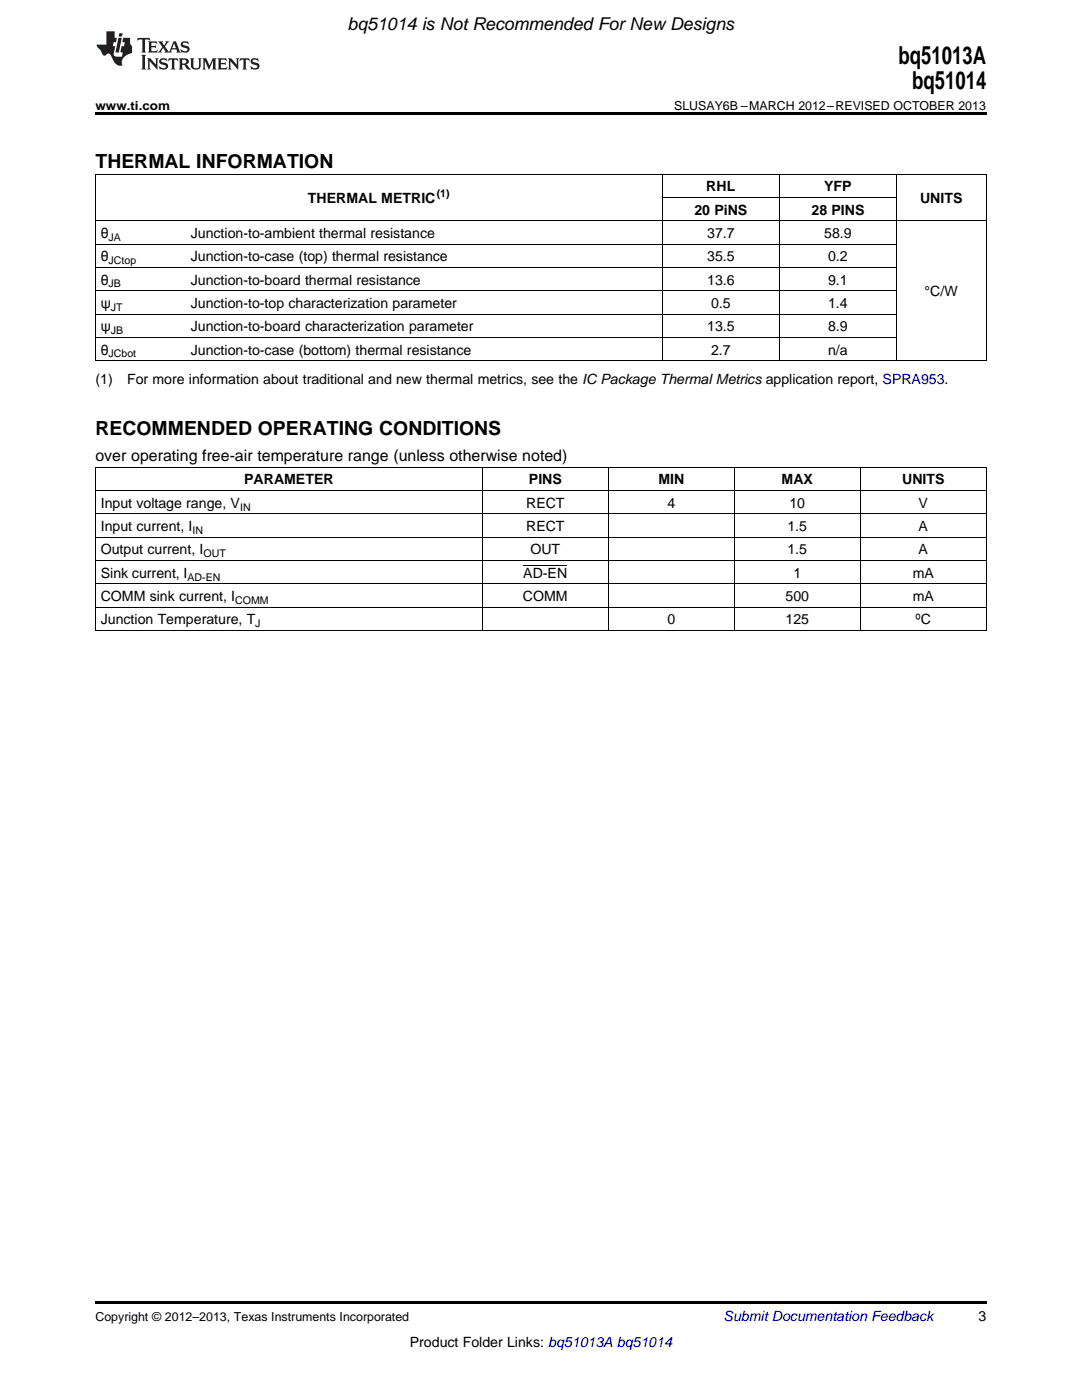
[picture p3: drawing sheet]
<svg xmlns="http://www.w3.org/2000/svg" width="216mm" height="279mm" viewBox="0 0 216 279" stroke-linecap="round" stroke-linejoin="round" font-family="sans-serif">
<defs><g id="words">
<g font-size="4.9">
<text x="179.3" y="12.8">bq51013A</text>
<text x="182" y="17.8">bq51014</text>
</g>
<g font-size="3.9">
<text x="19" y="33.5">THERMAL INFORMATION</text>
<text x="19" y="86.9">RECOMMENDED OPERATING CONDITIONS</text>
</g>
<text font-size="3.5" x="69.4" y="6">bq51014 is Not Recommended For New Designs</text>
<text font-size="3.2" x="19" y="92">over operating free-air temperature range (unless otherwise noted)</text>
<g font-size="2.8">
<text x="61.5" y="40.5">THERMAL METRIC</text>
<text x="140.9" y="38.2">RHL</text>
<text x="164.5" y="38.2">YFP</text>
<text x="183.6" y="40.5">UNITS</text>
<text x="20.1" y="47.5">θ</text>
<text x="38.1" y="47.5">Junction-to-ambient thermal resistance</text>
<text x="138.6" y="42.8">20 PiNS</text>
<text x="141.1" y="47.5">37.7</text>
<text x="161.9" y="42.8">28 PINS</text>
<text x="164.5" y="47.5">58.9</text>
<text x="20.1" y="52.1">θ</text>
<text x="38.1" y="52.1">Junction-to-case (top) thermal resistance</text>
<text x="141.1" y="52.1">35.5</text>
<text x="165.2" y="52.1">0.2</text>
<text x="20.1" y="56.8">θ</text>
<text x="38.1" y="56.8">Junction-to-board thermal resistance</text>
<text x="141.1" y="56.8">13.6</text>
<text x="165.2" y="56.8">9.1</text>
<text x="184.5" y="59.1">°C/W</text>
<text x="20.1" y="61.5">ψ</text>
<text x="38.1" y="61.5">Junction-to-top characterization parameter</text>
<text x="141.9" y="61.5">0.5</text>
<text x="165.2" y="61.5">1.4</text>
<text x="20.1" y="66.1">ψ</text>
<text x="20.1" y="70.8">θ</text>
<text x="38.1" y="66.1">Junction-to-board characterization parameter</text>
<text x="38.1" y="70.8">Junction-to-case (bottom) thermal resistance</text>
<text x="141.1" y="66.1">13.5</text>
<text x="141.9" y="70.8">2.7</text>
<text x="165.2" y="66.1">8.9</text>
<text x="165.2" y="70.8">n/a</text>
<text x="19" y="76.6">(1)</text>
<text x="25.4" y="76.6">For more information about traditional and new thermal metrics, see the IC Package Thermal Metrics application report, SPRA953.</text>
<text x="20.1" y="101.3">Input voltage range, V</text>
<text x="48.7" y="96.7">PARAMETER</text>
<text x="105" y="101.3">RECT</text>
<text x="105.6" y="96.7">PINS</text>
<text x="131.4" y="96.7">MIN</text>
<text x="133.2" y="101.3">4</text>
<text x="156" y="96.7">MAX</text>
<text x="157.5" y="101.3">10</text>
<text x="180" y="96.7">UNITS</text>
<text x="183.3" y="101.3">V</text>
<text x="20.1" y="106">Input current, I</text>
<text x="105" y="106">RECT</text>
<text x="157.1" y="106">1.5</text>
<text x="183.3" y="106">A</text>
<text x="20.1" y="110.6">Output current, I</text>
<text x="105.8" y="110.6">OUT</text>
<text x="157.1" y="110.6">1.5</text>
<text x="183.3" y="110.6">A</text>
<text x="20.1" y="115.3">Sink current, I</text>
<text x="20.1" y="119.9">COMM sink current, I</text>
<text x="104.4" y="119.9">COMM</text>
<text x="104.4" y="115.3">AD-EN</text>
<text x="156.7" y="119.9">500</text>
<text x="158.3" y="115.3">1</text>
<text x="182.1" y="115.3">mA</text>
<text x="182.1" y="119.9">mA</text>
<text x="20.1" y="124.6">Junction Temperature, T</text>
<text x="133.2" y="124.6">0</text>
<text x="156.7" y="124.6">125</text>
<text x="182.7" y="124.6">ºC</text>
<text x="195.3" y="263.6">3</text>
<text x="81.8" y="268.9">Product Folder Links: bq51013A bq51014</text>
</g>
<text font-size="2.8" fill="#0000c8" x="144.4" y="263.6">Submit Documentation Feedback</text>
<g font-size="2.5">
<text x="19" y="21.9">www.ti.com</text>
<text x="134.5" y="21.9">SLUSAY6B –MARCH 2012–REVISED OCTOBER 2013</text>
<text x="19" y="263.6">Copyright © 2012–2013, Texas Instruments Incorporated</text>
</g>
<g font-size="2.1">
<text x="87.1" y="39.4">(1)</text>
<text x="21.7" y="48">JA</text>
<text x="21.7" y="52.7">JCtop</text>
<text x="21.7" y="57.4">JB</text>
<text x="22.1" y="62">JT</text>
<text x="21.7" y="71.3">JCbot</text>
<text x="22.1" y="66.7">JB</text>
<text x="47.9" y="101.9">IN</text>
<text x="38.4" y="106.5">IN</text>
<text x="40.6" y="111.2">OUT</text>
<text x="37.4" y="115.9">AD-EN</text>
<text x="46.9" y="120.5">COMM</text>
<text x="50.9" y="125.2">J</text>
</g>
</g></defs>
<path d="M19 22.5h177.8v.5h-177.8zM19 259.7h177.8v.5h-177.8z" fill="#000"/>
<g fill="none" stroke="#000" stroke-width=".2">
<path d="M19 34.7h177.8M19.1 34.8v37.2M132.1 34.8v37.2M132.2 39.4h46.7M155.5 34.8v37.2M178.8 34.8v37.2M196.8 34.8v37.2M19 58h159.9M19 53.4h159.9M19 48.7h159.9M19 44h177.8M19 72h177.8"/>
<path d="M19 67.3h159.9M19 62.7h159.9M19 97.9h177.8M19 93.2h177.8M19.1 93.3v32.6M96.2 93.3v32.6M121.3 93.3v32.6M146.5 93.3v32.6M171.6 93.3v32.6M196.8 93.3v32.6M19 116.5h177.8M19 111.8h177.8"/>
<path d="M19 107.2h177.8M19 102.5h177.8M19 125.8h177.8M19 121.2h177.8"/>
</g>
<g fill="#231f20">
<path d="M27.5 7.6l-.1 .5 .4-.2h.6v.1v2.1l-.2 .4h1l-.3-.4v-2.1l.1-.1h.5l.5 .2-.2-.5zM29.5 8.3l.2 .3v1.5l-.2 .4h1.8l.2-.6a1.04 1.04 0 0 1-1.3 .2v-.7h.6l.3 .2v-.6l-.3 .2h-.6v-.6l.8-.1 .4 .3-.2-.5zM31.5 8.3l.9 1.1-.9 1.1h.8l-.2-.2 .5-.7 .4 .7-.2 .2h1.5l-.1-.2 .1-.4h.9l.1 .4-.2 .2h1l-.3-.3-.7-1.9h-.5l-.9 2-.8-1 .9-1h-.8l.1 .3-.3 .5-.4-.6 .2-.2zM34.7 8.6l.4 1h-.7zM36.3 8.4a.63 .63 0 0 0-.2 .7 .63 .63 0 0 0 .6 .4l.6 .2 .1 .2a.75 .75 0 0 1-.7 .4 .75 .75 0 0 1-.6-.5l.1 .7 .1-.1a1.11 1.11 0 0 0 1.5-.6 1.13 1.13 0 0 0-1.2-.8l-.1-.4a1.04 1.04 0 0 1 1.2 .2l-.2-.5-.1 .1-.5-.2zM28.2 10.9l.2 .4v2.2l-.2 .4h1l-.3-.4v-2.2l.3-.4zM29.3 11.6l.3 .4v1.5l-.3 .4h.8l-.2-.4v-1.3l1.5 1.7v-1.9l.2-.4h-.7l.2 .4v.9l-1.1-1.3zM32 11.8a.62 .62 0 0 0-.2 .7 .62 .62 0 0 0 .6 .4l.6 .1 .1 .3a.76 .76 0 0 1-.7 .3 .76 .76 0 0 1-.6-.4l.1 .7 .1-.1a1.11 1.11 0 0 0 1.5-.6 1.13 1.13 0 0 0-1.2-.8l-.1-.4a1.04 1.04 0 0 1 1.2 .2l-.2-.6-.1 .1-.5-.1zM33.7 11.6l-.2 .6a.61 .61 0 0 1 .8-.3v1.6l-.2 .4h.9l-.2-.4v-1.6a.63 .63 0 0 1 .8 .3l-.2-.6zM35.6 11.6l.3 .4v1.5l-.3 .4h1l-.2-.2v-.8l.5 .2a.76 .76 0 0 0 1.2 .7l-1-1a.58 .58 0 0 0 .6-.5 .58 .58 0 0 0-.5-.6zM36.4 11.9h.1a.45 .45 0 0 1 .5 .1 .45 .45 0 0 1 .1 .5l-.7 .2zM37.9 11.6l.2 .2a2.17 2.17 0 0 0 .3 1.9 .99 .99 0 0 0 1.6-.6v-1.1l.2-.4h-.7l.2 .2a1.92 1.92 0 0 1-.2 1.8 .6 .6 0 0 1-.9-.5v-1.1l.2-.4zM40.4 11.6l.2 .4v1.5l-.2 .4h.7l-.2-.4v-1.4l.8 1.8 .8-1.8v1.4l-.2 .4h.9l-.2-.4v-1.5l.2-.4h-.8l-.6 1.5-.6-1.5zM43.4 11.6l.2 .4v1.5l-.2 .4h1.8l.2-.6a1.04 1.04 0 0 1-1.3 .1v-.6h.5l.4 .2v-.6l-.4 .2h-.5v-.7h.8l.3 .3-.1-.6zM45.5 11.6l.2 .4v1.5l-.2 .4h.7l-.2-.4v-1.3l1.5 1.7v-1.9l.2-.4h-.7l.2 .4v.9l-1.1-1.3zM47.9 11.6l-.1 .6a.61 .61 0 0 1 .8-.3v1.6l-.3 .4h1l-.3-.4 .1-1.6a.63 .63 0 0 1 .7 .3l-.1-.6zM50.2 11.8a.62 .62 0 0 0-.2 .7 .62 .62 0 0 0 .6 .4l.6 .1 .2 .3a.76 .76 0 0 1-.8 .3 .76 .76 0 0 1-.6-.4l.1 .7 .2-.1a1.11 1.11 0 0 0 1.5-.6 1.13 1.13 0 0 0-1.3-.8l-.1-.4a1.04 1.04 0 0 1 1.2 .2l-.1-.6-.2 .1-.5-.1z"/>
<path d="M21.2 6.3v2.6h-1.9l.1 .4 .7 .9a.91 .91 0 0 0 1 .8 .56 .56 0 0 1 .5-.3 .56 .56 0 0 1 .5 .3l.4 .8a1.53 1.53 0 0 0 1.9 1.2 1.54 1.54 0 0 1 1-2.1l.9-.3v-1.4a1.52 1.52 0 0 1-.3-1.6h-1.4l-.2 .8h.5l-.2 .8h-.4l-.2 1v.2l.4 .1-.2 .8a1.93 1.93 0 0 1-1.6-.3l.3-1.8h-.5l.2-.8h.4l.2-.8h-.4v-1.3zM23.6 7.6l-.6 2.9h.7l.6-2.9zM23.8 6.6l-.1 .7h.6l.2-.7z"/>
</g>
<path d="M104.4 112.8h8.8" fill="none" stroke="#000" stroke-width=".2"/>
<use href="#words"/>
</svg>
